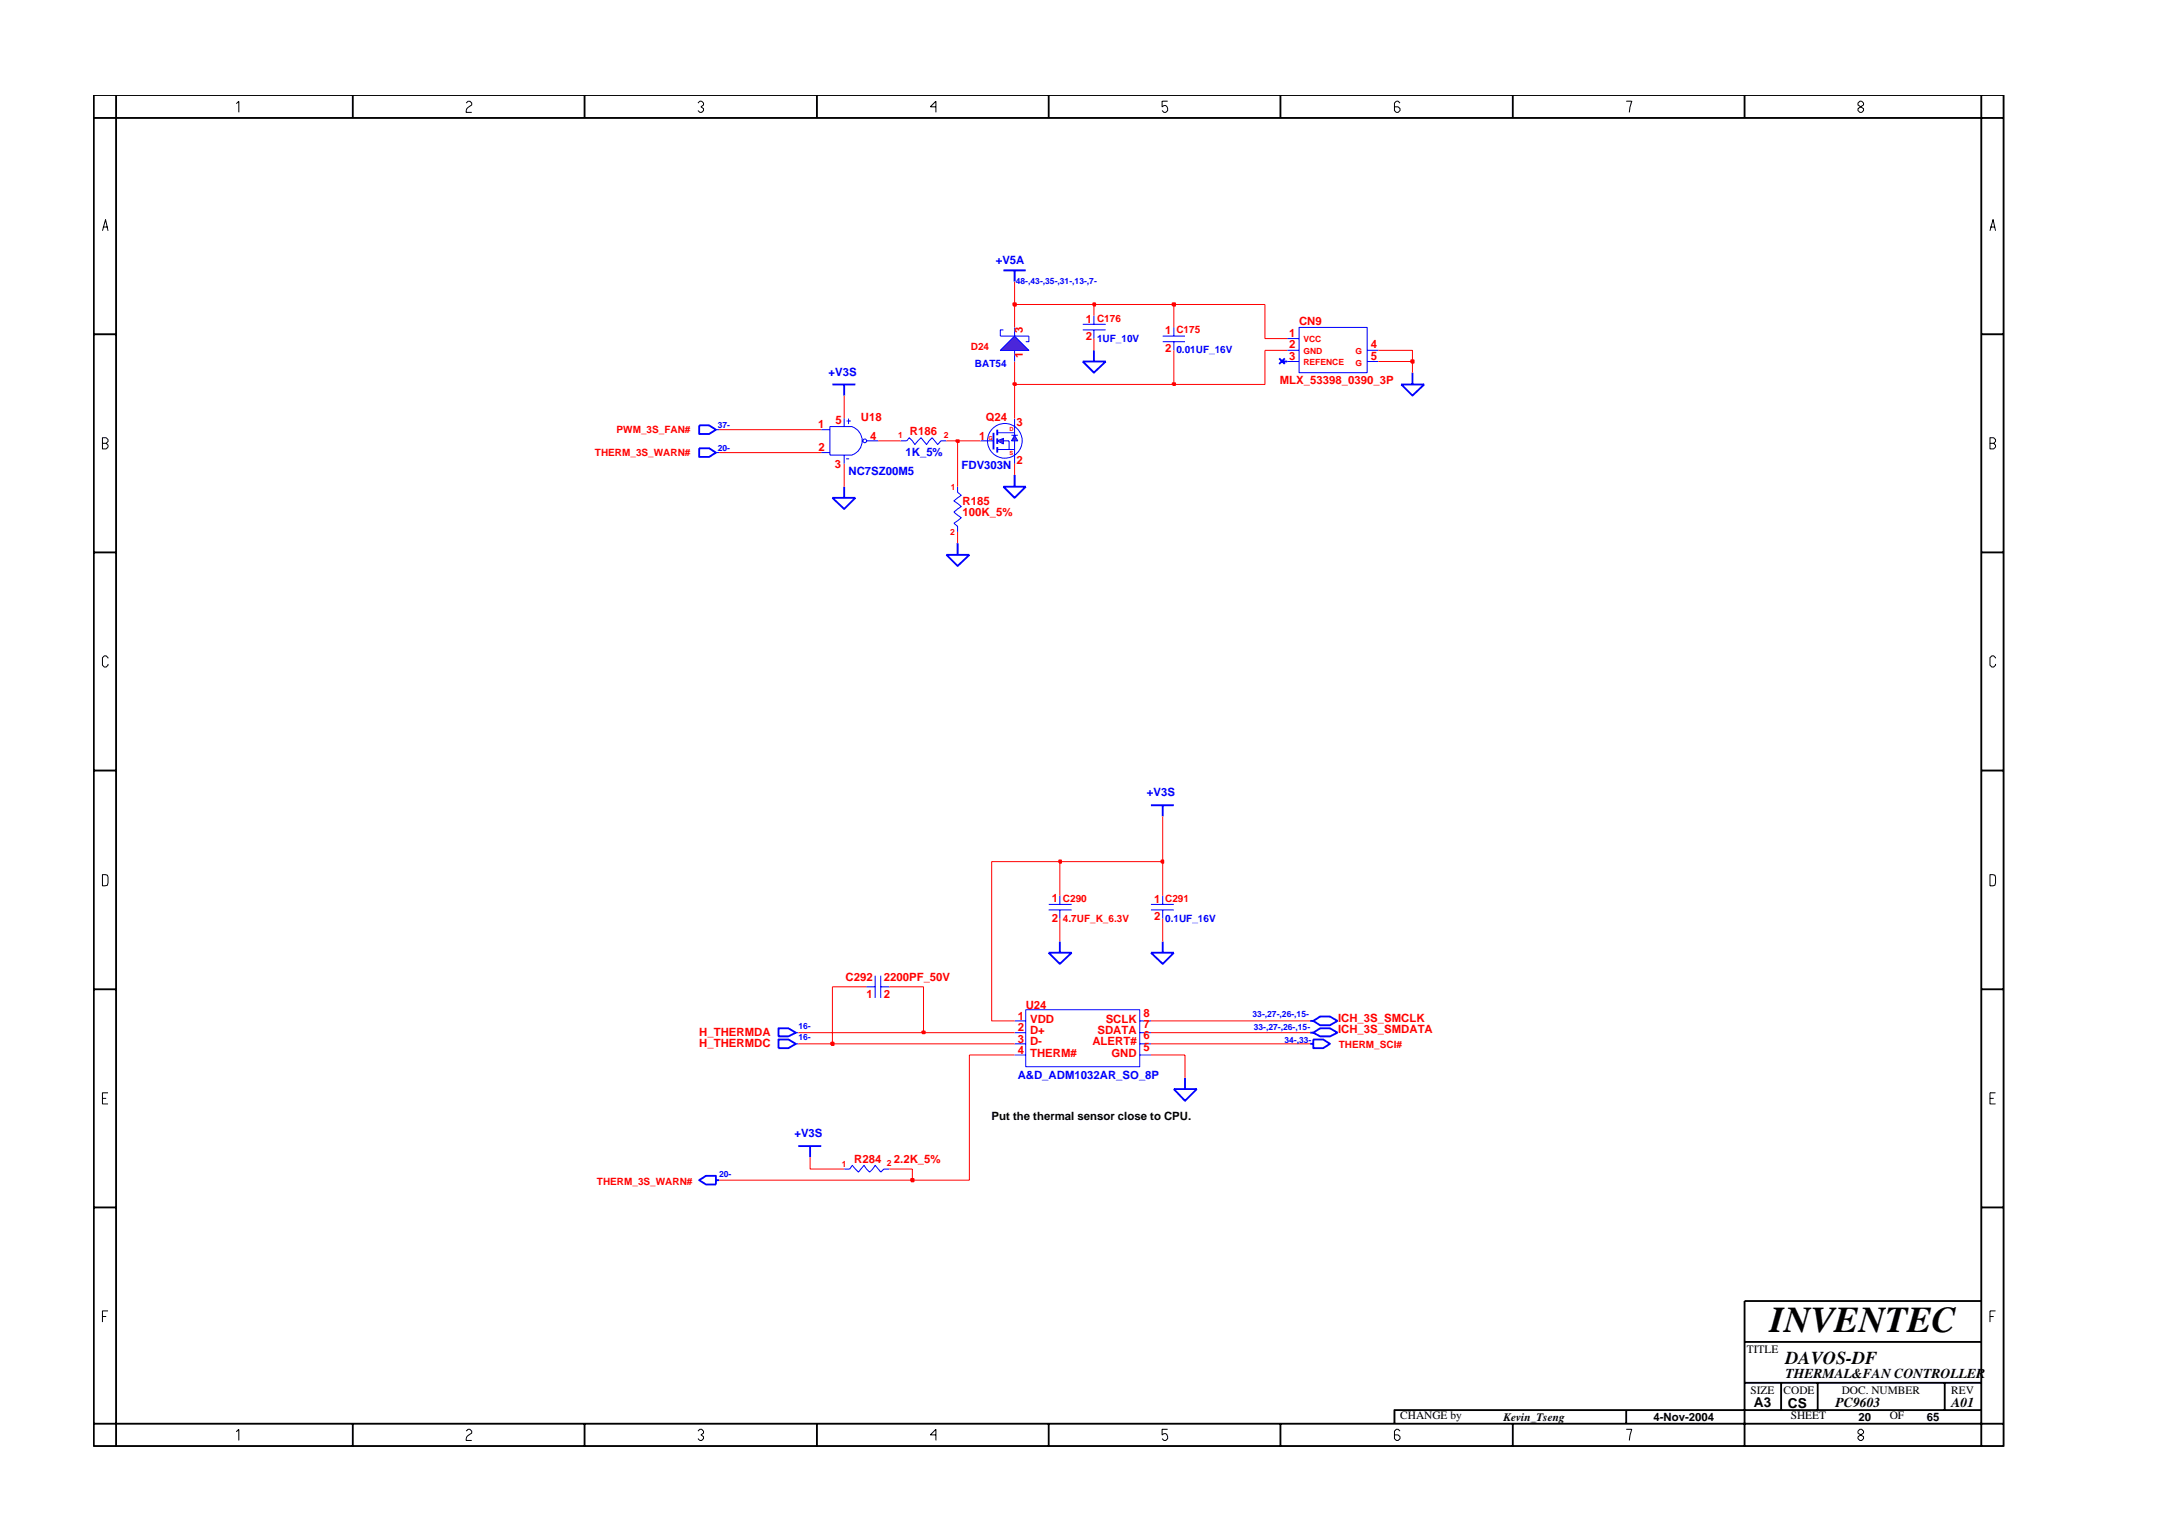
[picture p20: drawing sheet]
<svg xmlns="http://www.w3.org/2000/svg" width="297mm" height="210mm" viewBox="0 0 297 210" stroke-linecap="round" stroke-linejoin="round" font-family="sans-serif">
<defs><g id="words">
<text font-size="5" x="241.8" y="182">INVENTEC</text>
<text font-size="2.5" x="244" y="186.3">DAVOS-DF</text>
<g font-size="1.9">
<text x="244" y="188.2">THERMAL&amp;FAN CONTROLLER</text>
<text x="239.6" y="192.2">A3</text>
<text x="244.3" y="192.3">CS</text>
<text x="250.8" y="192.2">PC9603</text>
<text x="266.6" y="192.2">A01</text>
</g>
<g font-size="1.6" fill="#00f">
<text x="136.1" y="36">+V5A</text>
<text x="113.2" y="51.3">+V3S</text>
<text x="115.9" y="64.9">NC7SZ00M5</text>
<text x="123.7" y="62.3">1K_5%</text>
<text x="131.4" y="64">FDV303N</text>
<text x="156.7" y="108.8">+V3S</text>
<text x="139.1" y="147.4">A&amp;D_ADM1032AR_SO_8P</text>
<text x="108.5" y="155.4">+V3S</text>
</g>
<g font-size="1.6" fill="#f00">
<text x="139.8" y="45.5" transform="rotate(-90 139.8 45.5)">3</text>
<text x="148.4" y="44.1">1</text>
<text x="148.4" y="46.4">2</text>
<text x="159.2" y="45.7">1</text>
<text x="176.1" y="46.1">1</text>
<text x="176.1" y="47.6">2</text>
<text x="177.5" y="44.4">CN9</text>
<text x="187.3" y="47.6">4</text>
<text x="139.8" y="49" transform="rotate(-90 139.8 49)">1</text>
<text x="159.2" y="48">2</text>
<text x="174.9" y="52.4">MLX_53398_0390_3P</text>
<text x="176.1" y="49.2">3</text>
<text x="187.3" y="49.2">5</text>
<text x="111.8" y="58.5">1</text>
<text x="114.1" y="57.9">5</text>
<text x="117.6" y="57.5">U18</text>
<text x="124.3" y="59.5">R186</text>
<text x="134.7" y="57.5">Q24</text>
<text x="138.9" y="58.2">3</text>
<text x="111.9" y="61.6">2</text>
<text x="114.1" y="64">3</text>
<text x="118.9" y="60.1">4</text>
<text x="133.8" y="60.1">1</text>
<text x="138.9" y="63.4">2</text>
<text x="131.5" y="69">R185</text>
<text x="131.5" y="70.5">100K_5%</text>
<text x="143.7" y="123.2">1</text>
<text x="143.7" y="125.9">2</text>
<text x="157.7" y="123.4">1</text>
<text x="157.7" y="125.7">2</text>
<text x="115.5" y="134">C292</text>
<text x="118.4" y="136.3">1</text>
<text x="120.8" y="134">2200PF_50V</text>
<text x="120.8" y="136.3">2</text>
<text x="140.2" y="137.8">U24</text>
<text x="95.5" y="141.6">H_THERMDA</text>
<text x="95.5" y="143.1">H_THERMDC</text>
<text x="139.1" y="140.8">2</text>
<text x="139.1" y="142.4">3</text>
<text x="139.1" y="144">4</text>
<text x="139.1" y="139.3">1</text>
<text x="140.7" y="141.2">D+</text>
<text x="140.7" y="142.8">D-</text>
<text x="140.7" y="139.7">VDD</text>
<text x="149.3" y="142.8">ALERT#</text>
<text x="150" y="141.2">SDATA</text>
<text x="151.1" y="139.7">SCLK</text>
<text x="156.2" y="142">6</text>
<text x="156.2" y="143.6">5</text>
<text x="156.2" y="138.9">8</text>
<text x="156.2" y="140.5">7</text>
<text x="182.8" y="139.6">ICH_3S_SMCLK</text>
<text x="182.8" y="141.2">ICH_3S_SMDATA</text>
<text x="140.7" y="144.4">THERM#</text>
<text x="151.9" y="144.4">GND</text>
<text x="116.7" y="158.9">R284</text>
<text x="122.1" y="158.9">2.2K_5%</text>
</g>
<g font-size="1.6">
<text x="135.5" y="153">Put the thermal sensor close to CPU.</text>
<text x="238.7" y="184.8">TITLE</text>
<text x="239.2" y="190.4">SIZE</text>
<text x="243.7" y="190.4">CODE</text>
<text x="251.6" y="190.4">DOC. NUMBER</text>
<text x="266.6" y="190.4">REV</text>
<text x="191.3" y="193.9">CHANGE by</text>
<text x="205.4" y="194.1">Kevin_Tseng</text>
<text x="225.9" y="194.1">4-Nov-2004</text>
<text x="244.7" y="193.9">SHEET</text>
<text x="253.9" y="194.1">20</text>
<text x="258.2" y="193.9">OF</text>
<text x="263.3" y="194.1">65</text>
</g>
<g font-size="1.4" fill="#f00">
<text x="132.6" y="47.9">D24</text>
<text x="149.9" y="44">C176</text>
<text x="160.7" y="45.5">C175</text>
<text x="84.2" y="59.2">PWM_3S_FAN#</text>
<text x="81.3" y="62.3">THERM_3S_WARN#</text>
<text x="145.2" y="123.2">C290</text>
<text x="145.2" y="125.9">4.7UF_K_6.3V</text>
<text x="159.2" y="123.2">C291</text>
<text x="182.9" y="143.1">THERM_SCI#</text>
<text x="81.6" y="161.9">THERM_3S_WARN#</text>
</g>
<g font-size="1.4" fill="#00f">
<text x="149.9" y="46.7">1UF_10V</text>
<text x="133.2" y="50.2">BAT54</text>
<text x="160.7" y="48.2">0.01UF_16V</text>
<text x="159.2" y="125.9">0.1UF_16V</text>
</g>
<g font-size="1.2" fill="#00f">
<text x="138.8" y="38.8">48-,43-,35-,31-,13-,7-</text>
<text x="98.1" y="58.5">37-</text>
<text x="98.1" y="61.6">20-</text>
<text x="109.1" y="142.1">16-</text>
<text x="109.1" y="140.6">16-</text>
<text x="171.1" y="139">33-,27-,26-,15-</text>
<text x="171.3" y="140.8">33-,27-,26-,15-</text>
<text x="175.5" y="142.4">34-,33-</text>
<text x="98.2" y="160.8">20-</text>
</g>
<g font-size="1.2" fill="#f00">
<text x="178.1" y="46.7">VCC</text>
<text x="178.1" y="48.3">GND</text>
<text x="178.1" y="49.8">REFENCE</text>
<text x="185.2" y="48.4">G</text>
<text x="185.2" y="50">G</text>
<text x="122.7" y="59.9">1</text>
<text x="129" y="59.9">2</text>
<text x="129.9" y="67">1</text>
<text x="129.8" y="73.1">2</text>
<text x="115" y="159.4">1</text>
<text x="121.2" y="159.3">2</text>
</g>
<g font-size=".8" fill="#f00">
<text x="138" y="58.9">D</text>
<text x="135.1" y="60.1">G</text>
<text x="138" y="62.1">S</text>
</g>
</g></defs>
<g fill="none" stroke="#00f" stroke-width=".25">
<path d="M95.5 58.1h1.4l.9 .6-.9 .6h-1.4zM174.8 49l.7 .7M175.1 49.4h.8M175.5 49l-.7 .7M191.5 52.5h3.1l-1.6 1.5zM193 50.9v1.6M95.5 61.2h1.4l.9 .6-.9 .6h-1.4zM129.3 75.8h3.1l-1.6 1.5zM130.8 74.2v1.6M143.3 130.2h3.1l-1.6 1.5zM144.8 128.6v1.6M179 139.5h.4"/>
<path d="M179.4 139.5l1-.6h1.3l1 .6-1 .6h-1.3zM106.4 142h1.3l1 .6-1 .6h-1.3zM106.4 140.5h1.3l1 .6-1 .5h-1.3zM109.1 156.6h3.1M110.7 156.6v1.5M179 142.6h.4M179 141.1h.4M179.4 142h1.4l.9 .6-.9 .6h-1.4zM179.4 141.1l1-.6h1.3l1 .6-1 .5h-1.3z"/>
</g>
<g fill="none" stroke="#00f" stroke-width=".14">
<path d="M97.8 58.7h.4M112.2 58.7h1.2M115.3 57.2v1.1M115.7 57.5h.6M115.9 57.2v.7M116.4 58.3a2.03 2.03 0 0 1 1.4 1.9 2.03 2.03 0 0 1-1.4 1.9M116.4 58.3h-3v3.9h3M136.7 45.9h3.9M138.6 44.7v1.2M138.6 47.9v1.5M158.9 45.9h3M158.9 46.7h3"/>
<path d="M160.4 44.7v1.2M160.4 46.7v1.2M175.9 46.3h1.6M175.9 47.9h1.6M175.9 49.4h1.6M177.5 44.7h9.3v6.2h-9.3zM186.8 47.9h1.5M186.8 49.4h1.5M97.8 61.8h.4M112.2 61.8h1.2M115.3 62.2v1.2M115.6 62.7h.4"/>
<path d="M118.4 60.2h1.6M123 60.2h.9l.3-.4 .8 .9 .8-.9 .8 .9 .8-.9 .7 .9 .5-.5h.7M130.8 66.5v.8l.5 .4-1 .7 1 .8-1 .8 1 .7-1 .8 .5 .4v.8M118.4 134.8h1.2M119.6 133.3v3M120.3 134.8h1.2M120.3 133.3v3M143.3 123.6h3.1M143.3 124.3h3.1M144.8 122.4v1.2M144.8 124.3v1.2M108.7 142.6h.4"/>
<path d="M108.7 141.1h.4M115.3 159.7h.8l.3-.5 .9 .9 .8-.9 .7 .9 .8-.9 .7 .9 .5-.4h.7"/>
<circle cx="118.2" cy="60.2" r=".25"/>
</g>
<path d="M138.6 45.9l2 2h-3.9z" fill="#3c3cc8"/>
<path d="M137.1 45.1h-.4v.8M138.6 45.9l2 2h-3.9zM140.6 45.9v.8h-.4M134 60.2h1.7" fill="none" stroke="#00f" stroke-width=".14"/>
<path d="M135.7 59.1v2.3" fill="none" stroke="#00f" stroke-width=".25"/>
<path d="M138.6 59.5l.5 .7h-.9z" fill="#3c3cc8"/>
<path d="M138.2 59.5h.9M138.6 59.5l.5 .7h-.9z" fill="none" stroke="#00f" stroke-width=".14"/>
<path d="M136.3 60.2l.8-.3v.7z" fill="#3c3cc8"/>
<g fill="none" stroke="#00f" stroke-width=".14">
<path d="M136.3 59.1h2.3M138.6 57.2v2.3M147.9 44.3h3.2M147.9 45.1h3.2M149.5 43.1v1.2M149.5 45.1v1.2M136.3 60.2l.8-.3v.7zM136.3 61.4h2.3M137.1 60.2h.8v1.2M138.6 60.2v3.2M138.6 139.5h1.6M140.2 138h15.5v7.7h-15.5z"/>
<path d="M155.7 139.5h1.6M157.3 123.6h3.1M157.3 124.3h3.1M158.9 122.4v1.2M158.9 124.3v1.2M138.6 141.1h1.6M138.6 142.6h1.6M138.6 144.1h1.6M155.7 141.1h1.6M155.7 142.6h1.6M155.7 144.1h1.6"/>
<circle cx="137.3" cy="60.2" r="2.37"/>
</g>
<g fill="none" stroke="#00f" stroke-width=".25">
<path d="M137.1 36.9h3.1M138.6 36.9v1.6M113.7 52.5h3.2M115.3 52.5v1.5M136.3 58.7v.8M136.3 59.9v.7M147.9 49.4h3.2l-1.6 1.5zM149.5 47.9v1.5M113.7 68h3.2l-1.6 1.5zM115.3 66.5v1.5M136.3 61.1v.7M137.1 66.5h3.1l-1.6 1.5z"/>
<path d="M138.6 64.9v1.6M157.3 110h3.1M158.9 110v1.5M157.3 130.2h3.1l-1.5 1.5zM158.9 128.6v1.6M160.4 148.8h3.1l-1.6 1.6zM161.9 147.3v1.5M95.5 161.2l1-.6h1.3v1.2h-1.3zM97.8 161.2h.4"/>
</g>
<path d="M98.2 161.2h26.5" fill="none" stroke="#f00" stroke-width=".14"/>
<path d="M124.5 161.1h.3v.3h-.3z" fill-rule="evenodd" fill="#8e2323"/>
<path d="M124.5 161.1h.3v.3h-.3z" fill="none" stroke="#f00" stroke-width=".25"/>
<path d="M109.1 142.6h4.6M110.7 158.1v1.6h4.6M138.6 144.1h-6.2v17.1h-7.7v-1.5h-3.2M157.3 144.1h4.6v3.2" fill="none" stroke="#f00" stroke-width=".14"/>
<path d="M113.6 142.4h.3v.4h-.3z" fill-rule="evenodd" fill="#8e2323"/>
<path d="M113.6 142.4h.3v.4h-.3z" fill="none" stroke="#f00" stroke-width=".25"/>
<path d="M113.7 134.8v7.8h24.9M109.1 141.1h17.1M157.3 142.6h21.7" fill="none" stroke="#f00" stroke-width=".14"/>
<path d="M126 140.9h.4v.3h-.4z" fill-rule="evenodd" fill="#8e2323"/>
<path d="M126 140.9h.4v.3h-.4z" fill="none" stroke="#f00" stroke-width=".25"/>
<path d="M158.9 117.7v4.7M113.7 134.8h4.7M121.5 134.8h4.7v6.3h12.4M144.8 122.4v-4.7h-9.3v21.8h3.1M144.8 125.5v3.1M157.3 139.5h21.7M158.9 125.5v3.1M157.3 141.1h21.7" fill="none" stroke="#f00" stroke-width=".14"/>
<path d="M144.7 117.5h.3v.4h-.3z" fill-rule="evenodd" fill="#8e2323"/>
<path d="M144.7 117.5h.3v.4h-.3z" fill="none" stroke="#f00" stroke-width=".25"/>
<path d="M144.8 117.7h14.1" fill="none" stroke="#f00" stroke-width=".14"/>
<path d="M158.7 117.5h.2v.4h-.2z" fill-rule="evenodd" fill="#8e2323"/>
<path d="M158.7 117.5h.2v.4h-.2z" fill="none" stroke="#f00" stroke-width=".25"/>
<path d="M98.2 61.8h14M115.3 63.4v3.1M120 60.2h3M129.3 60.2h1.5v6.3M130.8 72.7v1.5M138.6 63.4v1.5M158.9 111.5v6.2" fill="none" stroke="#f00" stroke-width=".14"/>
<path d="M130.7 60.1h.3v.3h-.3z" fill-rule="evenodd" fill="#8e2323"/>
<path d="M130.7 60.1h.3v.3h-.3z" fill="none" stroke="#f00" stroke-width=".25"/>
<path d="M98.2 58.7h14M115.3 54v3.2M138.6 52.5v4.7M130.8 60.2h3.2" fill="none" stroke="#f00" stroke-width=".14"/>
<path d="M138.5 52.4h.3v.2h-.3z" fill-rule="evenodd" fill="#8e2323"/>
<path d="M138.5 52.4h.3v.2h-.3z" fill="none" stroke="#f00" stroke-width=".25"/>
<path d="M138.6 49.4v3.1h21.8" fill="none" stroke="#f00" stroke-width=".14"/>
<path d="M160.2 52.4h.4v.2h-.4z" fill-rule="evenodd" fill="#8e2323"/>
<path d="M160.2 52.4h.4v.2h-.4z" fill="none" stroke="#f00" stroke-width=".25"/>
<path d="M160.4 47.9v4.6h12.4v-4.6M188.3 49.4h4.7v1.5" fill="none" stroke="#f00" stroke-width=".14"/>
<path d="M192.8 49.2h.4v.4h-.4z" fill-rule="evenodd" fill="#8e2323"/>
<path d="M192.8 49.2h.4v.4h-.4z" fill="none" stroke="#f00" stroke-width=".25"/>
<path d="M138.6 41.6v3.1M149.5 41.6v1.5M149.5 46.3v1.6M160.4 41.6v3.1M172.8 41.6v4.7h3.1M172.8 47.9h3.1M188.3 47.9h4.7v1.5" fill="none" stroke="#f00" stroke-width=".14"/>
<path d="M138.5 41.4h.3v.4h-.3z" fill-rule="evenodd" fill="#8e2323"/>
<path d="M138.5 41.4h.3v.4h-.3z" fill="none" stroke="#f00" stroke-width=".25"/>
<path d="M138.6 38.5v3.1h10.9" fill="none" stroke="#f00" stroke-width=".14"/>
<path d="M149.4 41.4h.2v.4h-.2z" fill-rule="evenodd" fill="#8e2323"/>
<path d="M149.4 41.4h.2v.4h-.2z" fill="none" stroke="#f00" stroke-width=".25"/>
<path d="M149.5 41.6h10.9" fill="none" stroke="#f00" stroke-width=".14"/>
<path d="M160.2 41.4h.4v.4h-.4z" fill-rule="evenodd" fill="#8e2323"/>
<path d="M160.2 41.4h.4v.4h-.4z" fill="none" stroke="#f00" stroke-width=".25"/>
<path d="M160.4 41.6h12.4" fill="none" stroke="#f00" stroke-width=".14"/>
<g fill="none" stroke="#000" stroke-width=".25">
<path d="M12.8 13h261v184.6h-261zM12.8 16.1h261M15.9 13v184.6M48.2 13v3.1M79.9 13v3.1M111.6 13v3.1M143.3 13v3.1M174.9 13v3.1M206.7 13v3.1M238.4 13v3.1M270.7 13v184.6M12.8 45.7h3.1"/>
<path d="M270.7 45.7h3.1M12.8 75.5h3.1M270.7 75.5h3.1M12.8 105.3h3.1M270.7 105.3h3.1M12.8 135.2h3.1M270.7 135.2h3.1M12.8 165h3.1M270.7 165h3.1M270.7 177.7h-32.3v19.9M12.8 194.5h261M48.2 194.5v3.1"/>
<path d="M79.9 194.5v3.1M111.6 194.5v3.1M143.3 194.5v3.1M174.9 194.5v3.1M206.7 194.5v3.1M222.2 192.6v1.9M238.4 183.3h32.3M238.4 188.9h32.3M243.4 188.9v3.7M248.4 188.9v3.7M265.7 188.9v3.7M270.7 192.6h-80.2v1.9"/>
</g>
<g fill="none" stroke="#000" stroke-width=".14">
<path d="M32.3 14.2l.3-.4v1.6M63.7 14.1l.3-.3h.2l.3 .3v.2l-.5 .4-.3 .4v.3h.8M95.4 14.1l.2-.3h.3l.2 .3v.2l-.3 .3 .3 .2v.3l-.2 .3h-.3l-.2-.3M127.9 14.6h-.8l.8-.8v1.6M159.5 13.8h-.7v.8l.2-.2a.5 .5 0 0 1 .5 .7l-.2 .3h-.3l-.2-.3M191.3 14.1l-.3-.3h-.2l-.3 .3v1l.3 .3h.2l.3-.3v-.3l-.3-.2h-.5M222.2 13.8h.8l-.4 1.6M253.9 14.1l.2-.3h.3l.2 .3v.2l-.7 .5v.3l.2 .3h.3l.2-.3v-.3l-.7-.5zM14 31.5l.4-1.5 .4 1.5M14.1 31h.6M271.9 31.5l.4-1.5 .4 1.5M272 31h.6"/>
<path d="M14 59.8h.5l.3 .3v.2l-.3 .3 .3 .2v.3l-.3 .2h-.5zM14 60.6h.5M271.9 60.6h.5l.3-.3v-.2l-.3-.3h-.5v1.5h.5l.3-.2v-.3l-.3-.2M14.8 89.9l-.3-.3h-.2l-.3 .3v1l.3 .2h.2l.3-.2v-.2M272.7 89.9l-.3-.3h-.3l-.2 .3v1l.2 .2h.3l.3-.2v-.2M14 119.5l.7 .1 .1 .2-.1 1.1-.7 .1zM271.9 119.5l.7 .1 .1 .2-.1 1.1-.7 .1zM14 150.1h.5M14.8 149.3h-.8v1.5h.8M271.9 150.1h.5M272.7 149.3h-.8v1.5h.8M14 179.9h.5"/>
<path d="M14.8 179.1h-.8v1.5M271.9 179.9h.5M272.7 179.1h-.8v1.5M32.3 195.6l.3-.3v1.5M63.7 195.5l.3-.2h.2l.3 .2v.3l-.7 .5-.1 .2v.3h.8M95.4 195.5l.2-.2h.3l.2 .2v.3l-.3 .2 .3 .3v.2l-.2 .3h-.3l-.2-.3M127.9 196h-.8l.8-.7v1.5M159.5 195.3h-.7v.7l.2-.1a.5 .5 0 0 1 .5 .6l-.2 .3h-.3l-.2-.3M191.3 195.5l-.3-.2h-.2l-.3 .2v1l.3 .3h.2l.3-.3v-.2l-.3-.3h-.5M222.2 195.3h.8l-.4 1.5M254.1 195.3l-.2 .2v.3l.7 .5v.2l-.2 .3h-.3l-.2-.3v-.2l.7-.5v-.3l-.2-.2z"/>
</g>
<use href="#words"/>
</svg>
